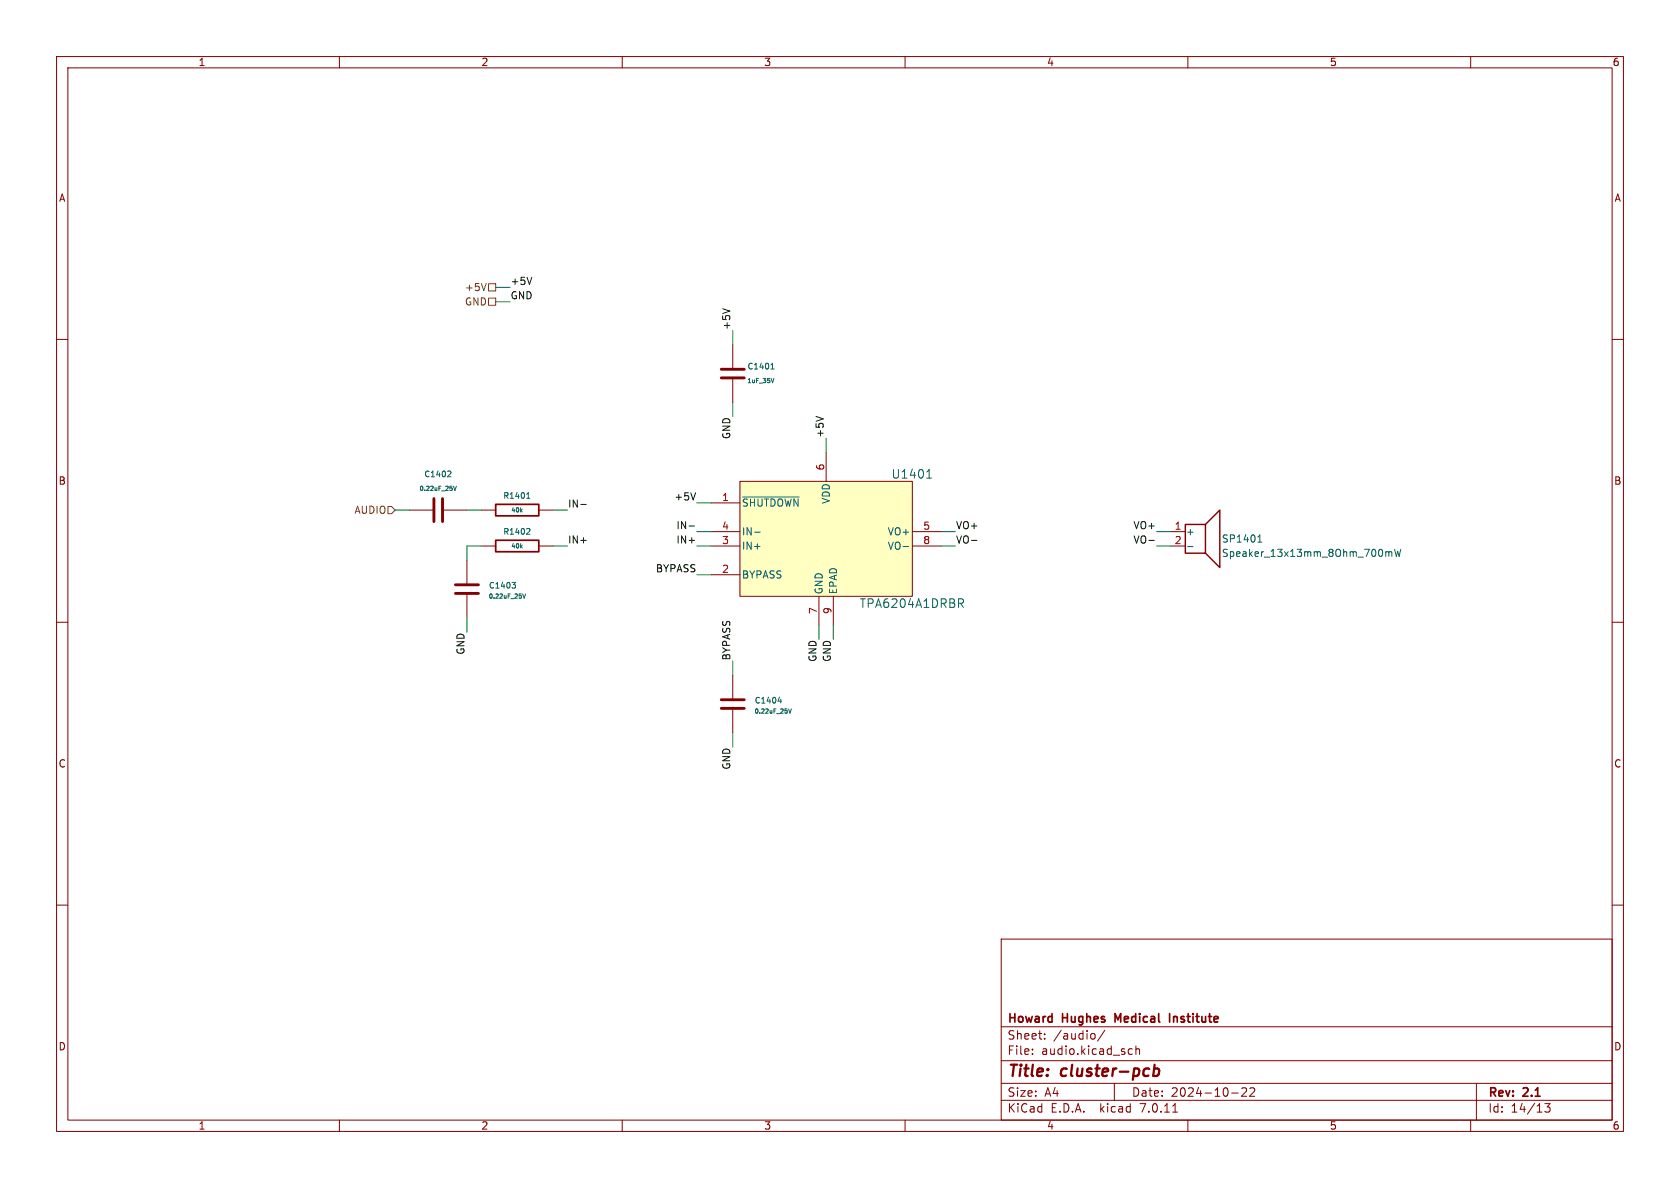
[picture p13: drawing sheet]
<svg xmlns="http://www.w3.org/2000/svg" width="297mm" height="210mm" viewBox="0 0 297 210" stroke-linecap="round" stroke-linejoin="round" font-family="sans-serif">
<defs><g id="words">
<g font-size="2.8" fill="#840000">
<text x="178" y="190.9">Title:</text>
<text x="187.7" y="190.9">cluster-pcb</text>
</g>
<g font-size="2.1" fill="#006464">
<text x="157.5" y="84.8">U1401</text>
<text x="151.9" y="107.7">TPA6204A1DRBR</text>
</g>
<g font-size="2.1" fill="#840000">
<text x="178" y="184">Sheet:</text>
<text x="178" y="181.2">Howard</text>
<text x="186.2" y="184">/audio/</text>
<text x="187.9" y="181.2">Hughes</text>
<text x="197.8" y="181.2">Medical</text>
<text x="208" y="181.2">Institute</text>
<text x="178" y="186.7">File:</text>
<text x="184.1" y="186.7">audio.kicad_sch</text>
<text x="178" y="196.9">KiCad</text>
<text x="178" y="194.1">Size:</text>
<text x="184.7" y="194.1">A4</text>
<text x="185.7" y="196.9">E.D.A.</text>
<text x="194.6" y="196.9">kicad</text>
<text x="200" y="194.1">Date:</text>
<text x="201.8" y="196.9">7.0.11</text>
<text x="207" y="194.1">2024-10-22</text>
<text x="263" y="194.3">Rev:</text>
<text x="263" y="196.9">Id:</text>
<text x="267.1" y="196.9">14/13</text>
<text x="269.4" y="194.3">2.1</text>
</g>
<g font-size="1.8" fill="#840000">
<text x="35" y="11.9">1</text>
<text x="85" y="11.9">2</text>
<text x="135" y="11.9">3</text>
<text x="185" y="11.9">4</text>
<text x="235" y="11.9">5</text>
<text x="285" y="11.9">6</text>
<text x="10.3" y="35.9">A</text>
<text x="285.3" y="35.9">A</text>
<text x="10.3" y="85.9">B</text>
<text x="285.3" y="85.9">B</text>
<text x="10.3" y="135.9">C</text>
<text x="285.3" y="135.9">C</text>
<text x="10.3" y="185.9">D</text>
<text x="285.3" y="185.9">D</text>
<text x="35" y="199.9">1</text>
<text x="85" y="199.9">2</text>
<text x="135" y="199.9">3</text>
<text x="185" y="199.9">4</text>
<text x="235" y="199.9">5</text>
<text x="285" y="199.9">6</text>
</g>
<g font-size="1.8" fill="#725600">
<text x="82.1" y="51.7">+5V</text>
<text x="82.1" y="54.2">GND</text>
<text x="62.6" y="91">AUDIO</text>
</g>
<g font-size="1.8" fill="#0f0f0f">
<text x="90.2" y="50.5">+5V</text>
<text x="90.2" y="53">GND</text>
<text x="129.2" y="58.4" transform="rotate(-90 129.2 58.4)">+5V</text>
<text x="129.2" y="77.7" transform="rotate(-90 129.2 77.7)">GND</text>
<text x="145.7" y="77.5" transform="rotate(-90 145.7 77.5)">+5V</text>
<text x="100.3" y="89.8">IN-</text>
<text x="119.1" y="88.6">+5V</text>
<text x="119.5" y="93.6">IN-</text>
<text x="168.9" y="93.6">VO+</text>
<text x="200.3" y="93.6">VO+</text>
<text x="100.3" y="96.2">IN+</text>
<text x="115.9" y="101.3">BYPASS</text>
<text x="119.5" y="96.2">IN+</text>
<text x="168.9" y="96.2">VO-</text>
<text x="200.3" y="96.2">VO-</text>
<text x="82.2" y="115.8" transform="rotate(-90 82.2 115.8)">GND</text>
<text x="129.2" y="116.8" transform="rotate(-90 129.2 116.8)">BYPASS</text>
<text x="144.4" y="117.1" transform="rotate(-90 144.4 117.1)">GND</text>
<text x="147" y="117.1" transform="rotate(-90 147 117.1)">GND</text>
<text x="129.2" y="136.2" transform="rotate(-90 129.2 136.2)">GND</text>
</g>
<g font-size="1.8" fill="#a90000">
<text x="145.8" y="83.3" transform="rotate(-90 145.8 83.3)">6</text>
<text x="127.6" y="88.6">1</text>
<text x="127.6" y="93.7">4</text>
<text x="163.1" y="93.7">5</text>
<text x="207.6" y="93.7">1</text>
<text x="127.6" y="101.3">2</text>
<text x="127.6" y="96.3">3</text>
<text x="163.1" y="96.3">8</text>
<text x="207.6" y="96.3">2</text>
<text x="144.5" y="108.7" transform="rotate(-90 144.5 108.7)">7</text>
<text x="147.1" y="108.7" transform="rotate(-90 147.1 108.7)">9</text>
</g>
<g font-size="1.8" fill="#006464">
<text x="131.1" y="89.8">~{SHUTDOWN}</text>
<text x="146.9" y="89.2" transform="rotate(-90 146.9 89.2)">VDD</text>
<text x="131.1" y="94.8">IN-</text>
<text x="156.8" y="94.8">VO+</text>
<text x="209.6" y="94.8">+</text>
<text x="131.1" y="97.4">IN+</text>
<text x="156.8" y="97.4">VO-</text>
<text x="215.9" y="96.1">SP1401</text>
<text x="215.9" y="98.7">Speaker_13x13mm_8Ohm_700mW</text>
<text x="131.1" y="102.5">BYPASS</text>
<text x="145.6" y="105.2" transform="rotate(-90 145.6 105.2)">GND</text>
<text x="148.2" y="105.2" transform="rotate(-90 148.2 105.2)">EPAD</text>
</g>
<g font-size="1.4" fill="#006464">
<text x="132" y="65.5">C1401</text>
<text x="74.9" y="84.6">C1402</text>
<text x="88.9" y="88.4">R1401</text>
<text x="88.9" y="94.7">R1402</text>
<text x="86.3" y="104.2">C1403</text>
<text x="133.3" y="124.6">C1404</text>
</g>
<g font-size="1.1" fill="#006464">
<text x="132" y="67.9">1uF_35V</text>
<text x="74" y="87">0.22uF_25V</text>
<text x="90.3" y="90.8">40k</text>
<text x="90.3" y="97.1">40k</text>
<text x="86.3" y="106">0.22uF_25V</text>
<text x="133.3" y="126.3">0.22uF_25V</text>
</g>
</g></defs>
<g fill="none" stroke="#840000" stroke-width=".18">
<path d="M10 10h277v190h-277zM12 12h273v186h-273zM60 10v2M110 10v2M160 10v2M210 10v2M260 10v2M10 60h2M285 60h2M129.5 61v4.3M129.5 66.8v4.3M72.4 90.2h4.3"/>
<path d="M78.2 90.2h4.3M82.5 99.1v4.3M85.1 96.5h2.5M85.1 90.2h2.5M95.2 96.5h2.6M95.2 90.2h2.6M125.7 88.9h5.1M125.7 96.5h5.1M125.7 94h5.1M130.8 85.1h30.5v20.3h-30.5zM146 80v5.1M161.3 96.5h5.1"/>
<path d="M161.3 94h5.1M207 96.5h2.5M207 94h2.5M10 110h2M82.5 104.9v4.3M125.7 101.6h5.1M129.5 119.4v4.3M144.8 105.4v5.1M147.3 105.4v5.1M285 110h2M129.5 125.2v4.3M10 160h2"/>
<path d="M285 160h2M177 166h108v32h-108zM60 198v2M110 198v2M160 198v2M177 194.5h108M177 191.5h108M177 187.5h108M177 181.5h108M182.5 186.3v.1M182.5 185.5v.1M184.7 183.6v.1"/>
<path d="M184.7 182.8v.1M193.1 182.7l.4 .1 .1 .2-.1 .6-.4 .1M195.3 182.1l-1.3 2M197 191.5v3M199.6 186.3h.6M199.6 185.5h.6M200.8 185.5l.2-.1 .4 .1 .1 .9M200.8 184.9v1.5M207.3 196.6h.9M210 198v2M217.7 193.2h1.2M219.5 192.4l.6-.1 .2 .1 .1 .3-.9 1.1h.9"/>
<path d="M221 192.4l.5-.1 .2 .1 .1 .3-.9 1.1h.9M260 198v2M261 191.5v6.5M273.1 195.1h.9l-.5 .6 .5 .1v.7l-.3 .1h-.4l-.2-.1"/>
</g>
<path d="M204 189l.2-.1 .6 .1 .1 .3v.5a.66 .66 0 0 1-1 .3M204.1 188.2l-.2 2" fill="none" stroke="#840000" stroke-width=".4"/>
<path d="M87.6 89.2h7.6v2h-7.6zM87.6 95.5h7.6v2h-7.6zM206.8 179.2v1.5M197.6 180.3l-.5-1.1v1.5" fill="none" stroke="#840000" stroke-width=".3"/>
<path d="M127.5 66.8h4.1M127.5 65.3h4.1M76.7 88.1v4.1M78.2 88.1v4.1M80.5 103.4h4.1M80.5 104.9h4.1M127.5 123.7h4.1M127.5 125.2h4.1" fill="none" stroke="#840000" stroke-width=".51"/>
<g fill="none" stroke="#006464" stroke-width=".18">
<path d="M136.3 65.2h.6M136.4 64.5l.2-.3v1M136.8 66.9l-.2 .8M79.3 83.3h.3l.1 .3-.6 .7h.6M80.2 85.9l.2 .8 .3-.8M93.1 88.1h.6M93.2 87.3l.2-.2v1M93.3 93.4l.3 .1 .1 .2-.6 .7h.6M131.3 87.9h10M133.4 94.1h1M159.7 96.6h.9M163.8 84.5h.9"/>
<path d="M164 83.4l.3-.4v1.5M210 96.6h.9M222.4 95.8h.7M222.4 94.9l.3-.3v1.2M245 97.5v.9M245 97.6l.3-.1 .2 .2M245.5 97.7l.2-.2 .3 .1 .1 .8M245.5 97.7v.7M246.6 97.1l.3 1.3 .2-.9 .2 .9 .3-1.3M90.5 103h.6l-.3 .3 .3 .1v.4l-.2 .2h-.2M92.4 105l.3 .8 .2-.8M169.5 105.9h.5l.3 .2-.1 .5-.7 .1"/>
<path d="M169.8 106.7l.5 .7M137.6 123.9h.6M138 123.6v.7M139.4 125.3l.3 .8 .2-.8"/>
</g>
<path d="M130.8 85.1h30.5v20.3h-30.5z" fill="#ffffc2" stroke="#ffffc2" stroke-width=".18"/>
<path d="M209.5 92.7h3.6v5.1h-3.6zM213.1 92.7l2.5-2.5v10.1l-2.5-2.5" fill="none" stroke="#840000" stroke-width=".25"/>
<path d="M85.9 50.1l-.4 1.3M86.4 52.7h1.2v1.3h-1.2zM86.4 50.2h1.2v1.2h-1.2zM68.6 89.5h.6l.6 .7-.6 .6h-.6z" fill="none" stroke="#725600" stroke-width=".18"/>
<path d="M94 49l-.4 1.3M127.8 54.6l1.2 .4M144.3 73.6l1.2 .4M102.7 89.2h.9M121.8 93h1M123 87.1l-.5 1.3M171.7 95.5h1M203.1 95.5h1" fill="none" stroke="#0f0f0f" stroke-width=".18"/>
<g fill="none" stroke="#009600" stroke-width=".18">
<path d="M87.6 50.8h2.6M87.6 53.3h2.6M129.5 58.4v2.6M129.5 71.1v2.6M146 77.5v2.5M69.8 90.2h2.6M82.5 90.2h2.6M85.1 96.5h-2.6v2.6M97.8 96.5h2.5M97.8 90.2h2.5M123.2 94h2.5M123.2 96.5h2.5"/>
<path d="M123.2 88.9h2.5M166.4 94h2.5M166.4 96.5h2.5M204.5 94h2.5M204.5 96.5h2.5M82.5 109.2v2.6M123.2 101.6h2.5M129.5 116.8v2.6M144.8 110.5v2.5M147.3 110.5v2.5M129.5 129.5v2.6"/>
</g>
<use href="#words"/>
</svg>
